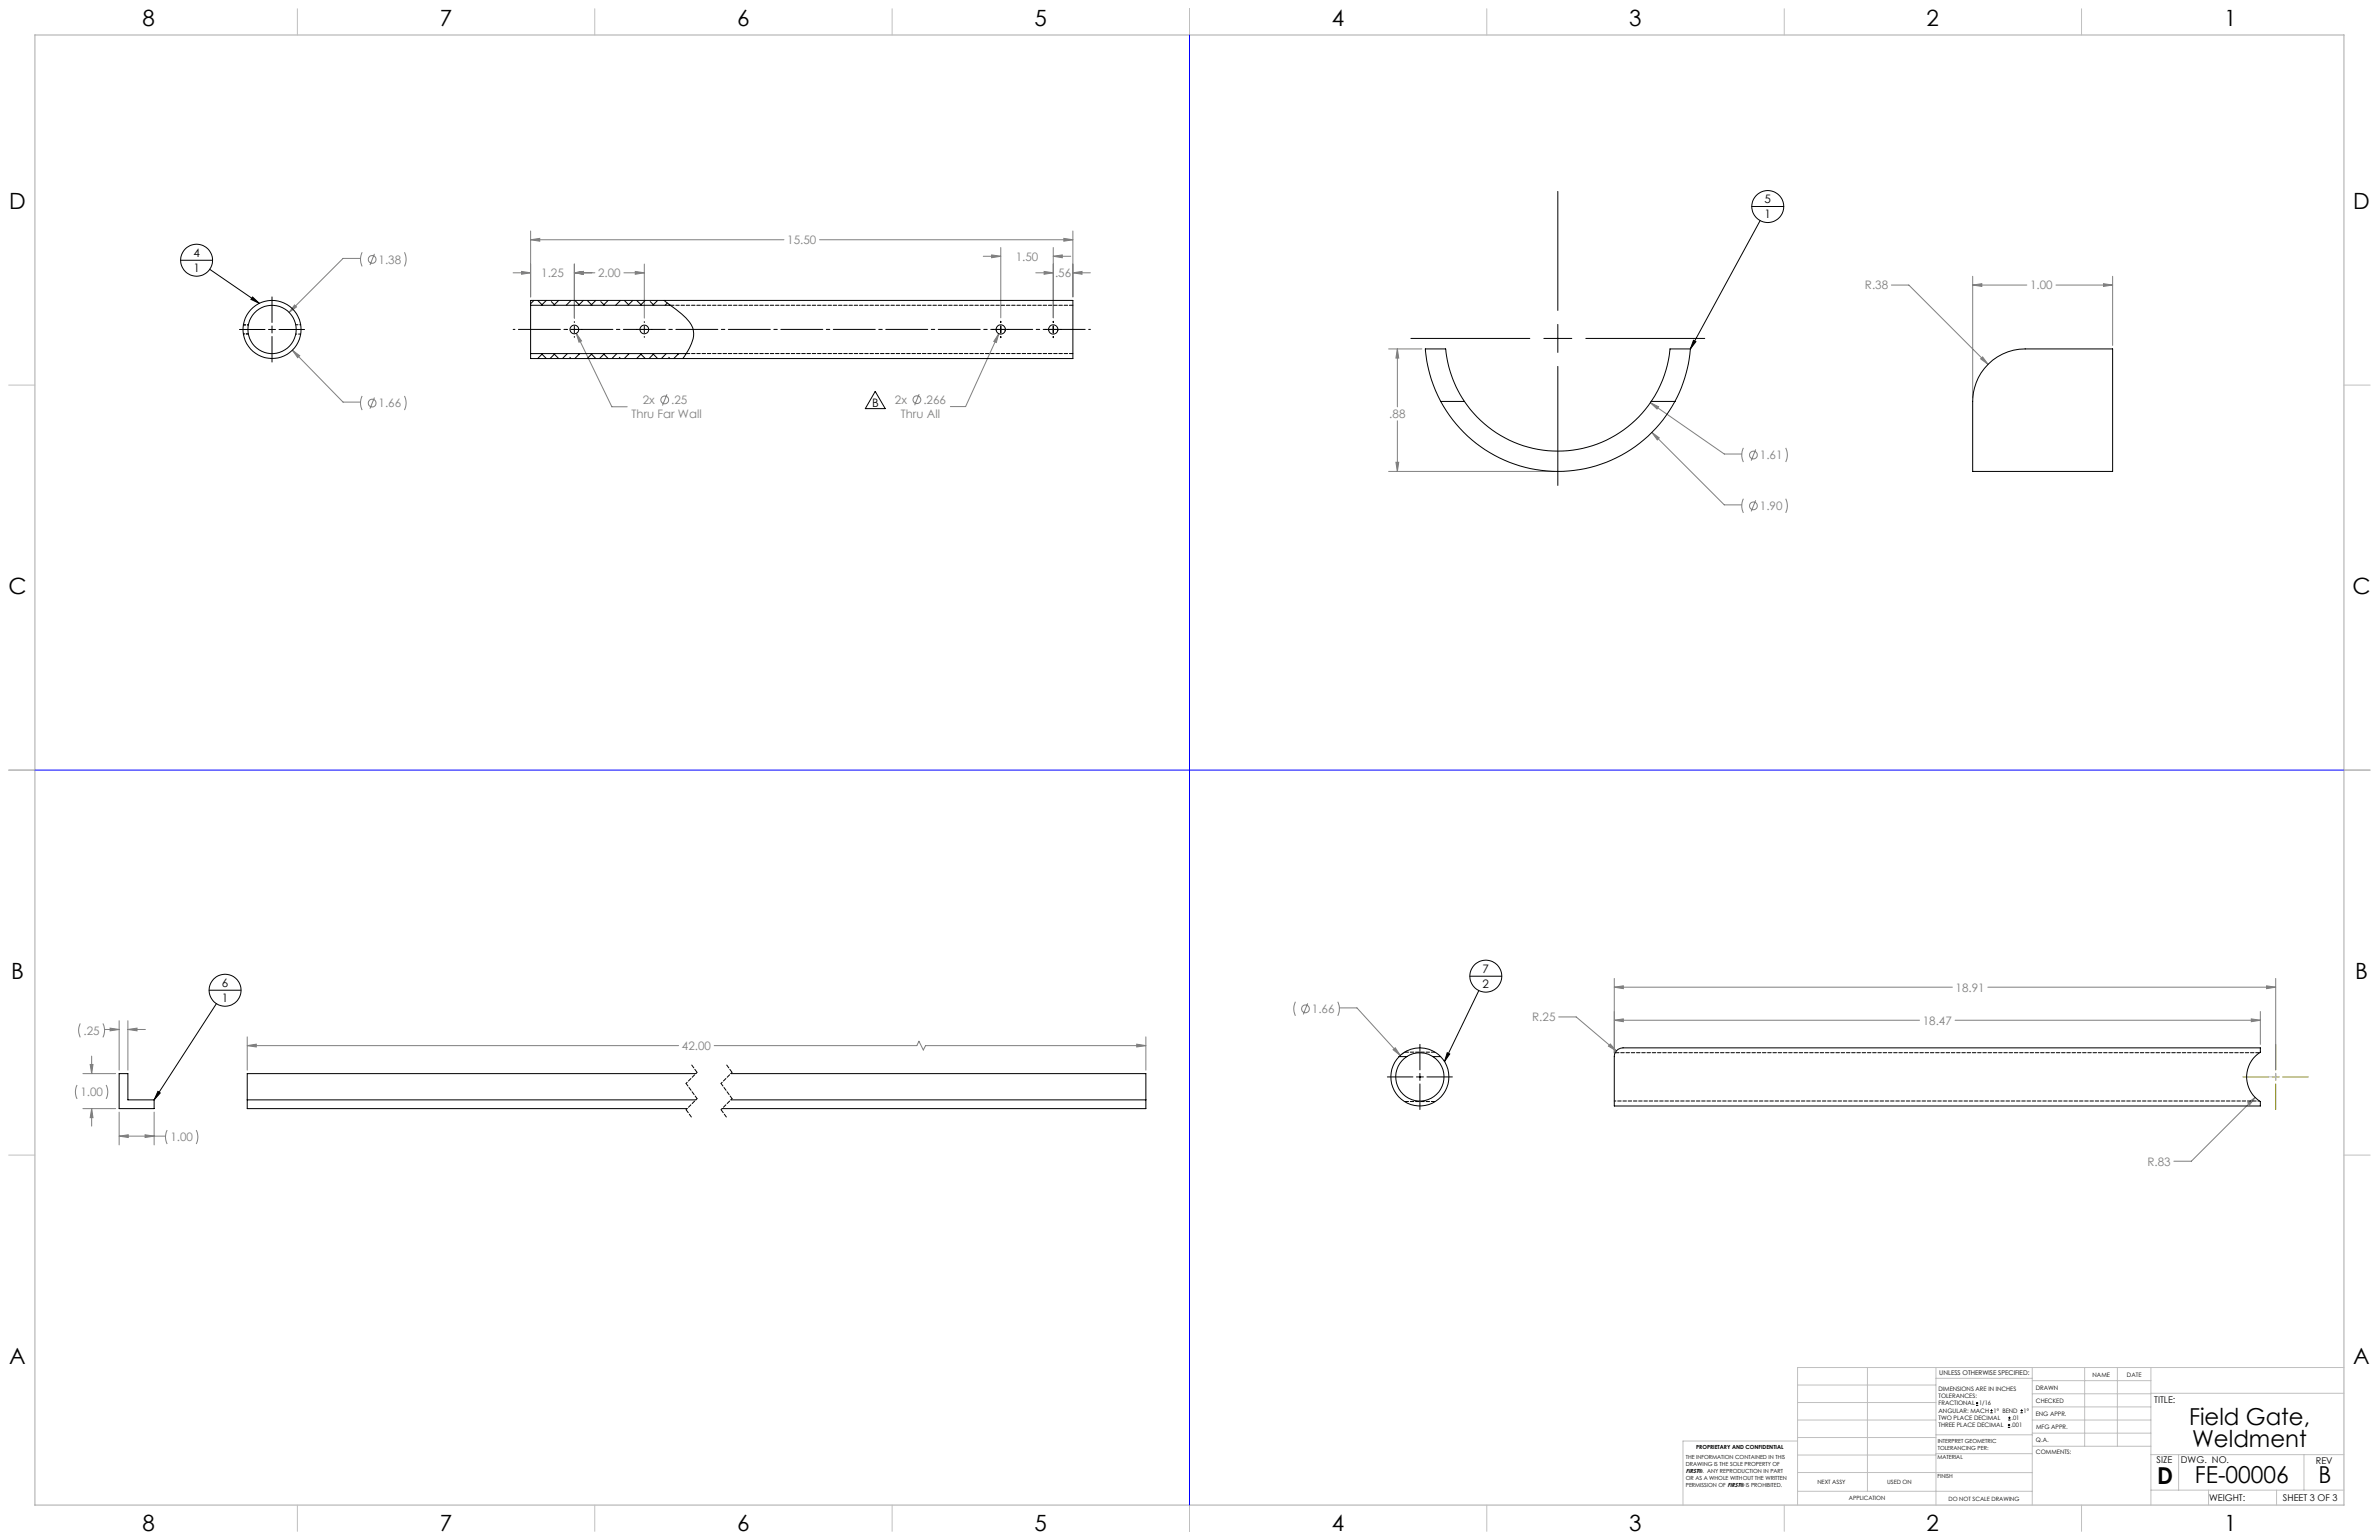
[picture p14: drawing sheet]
<svg xmlns="http://www.w3.org/2000/svg" width="864mm" height="559mm" viewBox="0 0 864 559" stroke-linecap="round" stroke-linejoin="round" font-family="sans-serif">
<defs><g id="words">
<g font-size="8.5">
<text x="794.6" y="517.1">Field Gate,</text>
<text x="795.8" y="525.2">Weldment</text>
<text x="783.1" y="538.4">D</text>
<text x="796.7" y="538.3">FE-00006</text>
<text x="841.6" y="538.3">B</text>
</g>
<g font-size="8.1">
<text x="51.7" y="9.3">8</text>
<text x="159.7" y="9.3">7</text>
<text x="267.6" y="9.3">6</text>
<text x="375.5" y="9.3">5</text>
<text x="483.5" y="9.3">4</text>
<text x="591.4" y="9.3">3</text>
<text x="699.4" y="9.3">2</text>
<text x="807.3" y="9.3">1</text>
<text x="3.3" y="76">D</text>
<text x="854.2" y="76">D</text>
<text x="3" y="215.7">C</text>
<text x="853.9" y="215.7">C</text>
<text x="4" y="355.4">B</text>
<text x="854.9" y="355.4">B</text>
<text x="3.3" y="495.1">A</text>
<text x="854.2" y="495.1">A</text>
<text x="51.7" y="555.4">8</text>
<text x="159.7" y="555.4">7</text>
<text x="267.6" y="555.4">6</text>
<text x="375.5" y="555.4">5</text>
<text x="483.5" y="555.4">4</text>
<text x="591.4" y="555.4">3</text>
<text x="699.4" y="555.4">2</text>
<text x="807.3" y="555.4">1</text>
</g>
<g font-size="4.2">
<text x="640.6" y="73.7">5</text>
<text x="640.6" y="79.1">1</text>
<text x="70.2" y="93.2">4</text>
<text x="70.2" y="98.6">1</text>
<text x="316.6" y="147.5">B</text>
<text x="538.2" y="353">7</text>
<text x="80.6" y="358.1">6</text>
<text x="538.2" y="358.4">2</text>
<text x="80.6" y="363.5">1</text>
</g>
<g font-size="4.2" fill="#7f7f7f">
<text x="285.8" y="88.6">15.50</text>
<text x="137.4" y="95.7">1.38</text>
<text x="368.7" y="94.6">1.50</text>
<text x="196.5" y="100.6">1.25</text>
<text x="217.1" y="100.6">2.00</text>
<text x="383" y="100.6">.56</text>
<text x="677" y="105">R.38</text>
<text x="737" y="105">1.00</text>
<text x="137.4" y="147.8">1.66</text>
<text x="233.3" y="146.6">2x</text>
<text x="243.6" y="146.6">.25</text>
<text x="324.8" y="146.6">2x</text>
<text x="335.2" y="146.6">.266</text>
<text x="229.3" y="151.7">Thru Far Wall</text>
<text x="327" y="151.7">Thru All</text>
<text x="504.3" y="151.8">.88</text>
<text x="638.9" y="166.7">1.61</text>
<text x="638.9" y="185.1">1.90</text>
<text x="709.9" y="359.8">18.91</text>
<text x="476.2" y="367.6">1.66</text>
<text x="556.2" y="370.6">R.25</text>
<text x="698" y="371.8">18.47</text>
<text x="30.3" y="375.5">.25</text>
<text x="247.5" y="381">42.00</text>
<text x="29.2" y="397.8">1.00</text>
<text x="61.9" y="414.2">1.00</text>
<text x="779.6" y="422.9">R.83</text>
</g>
<g font-size="3.4">
<text x="782" y="508.9">TITLE:</text>
<text x="782.9" y="531">SIZE</text>
<text x="791.7" y="531">DWG. NO.</text>
<text x="840.7" y="531.1">REV</text>
<text x="801.9" y="544.7">WEIGHT:</text>
<text x="828.7" y="544.6">SHEET 3 OF 3</text>
</g>
<text font-size="2.4" x="704" y="499.1">UNLESS OTHERWISE SPECIFIED:</text>
<g font-size="2.2">
<text x="759.6" y="499.5">NAME</text>
<text x="772.1" y="499.6">DATE</text>
<text x="703.7" y="504.7">DIMENSIONS ARE IN INCHES</text>
<text x="703.7" y="507.3">TOLERANCES:</text>
<text x="703.7" y="510">FRACTIONAL</text>
<text x="718.4" y="510">1/16</text>
<text x="739" y="504.3">DRAWN</text>
<text x="739.1" y="509.2">CHECKED</text>
<text x="703.7" y="512.6">ANGULAR: MACH</text>
<text x="703.7" y="515.3">TWO PLACE DECIMAL</text>
<text x="723.7" y="512.6">1° BEND</text>
<text x="730.2" y="515.3">.01</text>
<text x="734.6" y="512.6">1°</text>
<text x="739" y="513.9">ENG APPR.</text>
<text x="703.7" y="517.9">THREE PLACE DECIMAL</text>
<text x="730" y="517.9">.001</text>
<text x="739.1" y="518.6">MFG APPR.</text>
<text x="739.1" y="523.3">Q.A.</text>
<text x="739.1" y="527.5">COMMENTS:</text>
</g>
<g font-size="2.1">
<text x="612" y="534.5">FIRST®. ANY REPRODUCTION IN PART</text>
<text x="659.7" y="538.6">NEXT ASSY</text>
<text x="685.1" y="538.6">USED ON</text>
<text x="671.1" y="544.4">APPLICATION</text>
<text x="707.3" y="544.5">DO NOT SCALE DRAWING</text>
</g>
<g font-size="2">
<text x="615.7" y="525.8">PROPRIETARY AND CONFIDENTIAL</text>
<text x="703.4" y="523.5">INTERPRET GEOMETRIC</text>
<text x="703.4" y="526">TOLERANCING PER:</text>
<text x="612" y="529.4">THE INFORMATION CONTAINED IN THIS</text>
<text x="612" y="531.9">DRAWING IS THE SOLE PROPERTY OF</text>
<text x="703.3" y="529.6">MATERIAL</text>
<text x="612" y="537">OR AS A WHOLE WITHOUT THE WRITTEN</text>
<text x="612" y="539.5">PERMISSION OF FIRST® IS PROHIBITED.</text>
<text x="703.4" y="536.4">FINISH</text>
</g>
</g></defs>
<g fill="none" stroke="#c0c0c0" stroke-width=".36">
<path d="M108 3.2v9.5M215.9 3.2v9.5M323.9 3.2v9.5M431.8 3.2v9.5M539.7 3.2v9.5M647.7 3.2v9.5M755.6 3.2v9.5M3.1 139.7h9.6M850.9 139.7h9.5M3.1 279.4h9.6M850.9 279.4h9.5M3.1 419.1h9.6"/>
<path d="M850.9 419.1h9.5M677.9 496.2v44.9M702.8 496.2v49.9M737.7 496.2v49.9M756.7 496.2v28.6M768.6 496.2v28.6M780.8 496.2v49.9M850.9 496.2h-198.4v49.9M652.5 515.3h50.3M652.5 508.9h50.3M652.5 502.6h50.3M702.8 500.1h34.9"/>
<path d="M737.7 510.5h43.1M737.7 505.7h43.1M737.7 501h43.1M737.7 515.3h43.1M780.8 505.6h70.1M652.5 534.3l85.2 .1M652.5 528h50.3M652.5 521.6h50.3M652.5 522.9h-41.6v23.2M702.8 527.5h35M702.8 520.6h35M737.7 520h43.1"/>
<path d="M737.8 524.8h43M780.8 527.8h70.1M790.9 527.8v12.9M836.4 527.8v12.9M108 546.1v9.6M215.9 546.1v9.6M323.9 546.1v9.6M431.8 546.1v9.6M539.7 546.1v9.6M647.7 546.1v9.6M652.5 541.1h85.2M755.6 546.1v9.6"/>
<path d="M780.8 540.7h70.1M801.7 540.7v5.4M826.4 540.7v5.4"/>
</g>
<path d="M12.7 12.7h838.2v533.4h-838.2z" fill="none" stroke="#c0c0c0" stroke-width=".5"/>
<g fill="none" stroke="#7f7f7f" stroke-width=".36">
<path d="M130.9 93.8h-6.4l-19.5 19.5M131.5 91.5l-.6 2.1 .1 1.7 .5 1.4M135.9 92.1l-1.6 4.1M146.8 91.5l.6 2.4-.6 2.8M186.3 99h6.3M189.3 98.5l3.3 .5-3.3 .5zM192.6 87l3.3-.5v1zM192.6 83.8v23.9M192.6 87h92M208.5 99l3.3-.5v1zM208.5 95.8v19.6M208.5 99h7.4"/>
<path d="M226.5 99h7.4M230.6 98.5l3.3 .5-3.3 .5zM233.9 95.8v19.6M297.5 87h92M356.9 93h6.4M360 92.5l3.3 .5-3.3 .5zM363.3 89.8v25.5M376 99h6.3M379 98.5l3.3 .5-3.3 .5zM382.3 93l3.3-.5v1zM382.3 89.8v25.5M382.3 93h6.4"/>
<path d="M386.2 86.5l3.3 .5-3.3 .5zM389.5 99l3.3-.5v1zM389.5 99h6.3M389.5 83.8v23.9M106.9 110.7l.7 .7-2.6 1.9zM686.6 103.4h6.3l28.8 28.8M716.1 103.4l3.3-.5v1zM716.1 103.4h19.7M716.1 100.3v44.1M746.3 103.4h20.6M763.6 102.9l3.3 .5-3.3 .5zM766.9 100.3v25"/>
<path d="M106.1 127.1l2.7 2-.7 .7zM106.1 127.1l18.4 18.8h6.4M209.2 121l1.9 2.7-.9 .5zM209.2 121l12.9 26.6h5.6M362.6 121.1l-.9 3.2-.9-.4zM362.6 121.1l-12.1 26.4h-5.5M504.1 126.6h12M507.3 126.6l.5 3.3h-1.1zM507.3 126.6v21M719 130.2l.7-.7 2 2.7zM131.5 143.7l-.6 2 .1 1.8 .5 1.3M135.9 144.3l-1.6 4"/>
<path d="M146.8 143.7l.6 2.3-.6 2.8M242.1 143.1l-1.6 4M333.7 143l-1.7 4M507.3 152.7v18.4M599.1 146.1l3 1.5-.6 .8zM599.1 146.1l26.8 18.6h6.4M599.7 156.9l2.6 2-.7 .7zM599.7 156.9l26.2 26.3h6.4M504.1 171.1h60.1M506.7 167.7h1.1l-.5 3.4zM632.9 162.5l-.6 2.1 .1 1.7 .5 1.3M637.3 163.1l-1.6 4"/>
<path d="M648.2 162.5l.6 2.4-.6 2.7M632.9 181l-.6 2 .1 1.7 .5 1.4M637.3 181.5l-1.6 4.1M648.2 181l.6 2.3-.6 2.8M586 358.2l3.3-.5v1zM586 355v27.1M586 358.2h122.7M721.6 358.2h104.5M822.8 357.7l3.3 .5-3.3 .5zM826.1 355v33.2M29.1 371.4l-.6 2.3 .6 2.7M37.4 371.4l.6 2.3-.6 2.7"/>
<path d="M38 373.6h5.3M40 373.1l3.3 .5-3.3 .5zM43.3 370.4v17.9M46.4 373.6l3.3-.5v1zM46.4 370.4v17.9M46.4 373.6h6.4M89.7 379.4l3.3-.5v1zM89.7 376.2v12.1M89.7 379.4h156.6M259.3 379.4h73.5l.8-1.6 1.6 3.2 .8-1.6h80M412.6 378.9l3.4 .5-3.4 .5zM416 376.2v12.1"/>
<path d="M470.3 363.5l-.6 2.4 .6 2.7M474.7 364.1l-1.6 4M485.6 363.5l.6 2v1.4l-.6 1.7M486.2 365.7h6.4l15.7 17.3M565.8 369h6.4l14.5 12.4M584.6 378.8l2.1 2.6-2.8-1.8zM586 370.2l3.3-.5v1zM586 370.2h110.8M709.7 370.2h110.8M817.2 369.7l3.3 .5-3.3 .5zM820.5 367v12M28 393.7l-.6 2.4 .6 2.6"/>
<path d="M30.1 389.6h11.9M32.7 386.3h1.1l-.5 3.3zM33.3 383.2v6.4M38.5 393.7l.6 2.4-.6 2.6M505.7 380.9l.8-.7 1.8 2.8zM510.9 381.2l-2.1 1.4M818.7 398.2l-23.2 23.2h-6.4M30.1 402.3h11.9M33.3 402.3l.5 3.3h-1.1zM33.3 402.3v6.3M43.3 412.3l3.3-.5v.9zM43.3 403.5v11.9"/>
<path d="M43.3 412.3h16.8M52.7 411.8l3.3 .5-3.3 .4zM56 403.5v11.9M60.7 410.1l-.6 2.3 .6 2.7M71.2 410.1l.6 2.3-.6 2.7M815.9 400.2l2.8-2-2.1 2.7z"/>
<circle cx="135.1" cy="94.1" r="1.41"/>
<circle cx="135.1" cy="146.3" r="1.41"/>
<circle cx="241.3" cy="145.1" r="1.41"/>
<circle cx="332.8" cy="145" r="1.41"/>
<circle cx="636.5" cy="165.1" r="1.41"/>
<circle cx="636.5" cy="183.6" r="1.41"/>
<circle cx="473.9" cy="366.1" r="1.41"/>
</g>
<g fill="none" stroke="#000" stroke-width=".36">
<path d="M565.5 69.5v43.1M635.9 74.9h11.6M65.6 94.4h11.6M76.1 97.7l18 12.4M639 80l-25.4 46.6M86.9 119.6h9.3M91.7 107.8l2.4 2.3-3-1.5zM97.5 119.6h2.5M98.7 107.7v9.3M98.7 118.3v2.5M101.3 119.6h9.3M205.6 119.6h.4"/>
<path d="M207.2 119.6h2.6M208.5 116.7v.3M208.5 118.3v2.5M211 119.6h.3M231 119.6h.4M232.6 119.6h2.6M233.9 116.7v.3M233.9 118.3v2.5M236.4 119.6h.3M360.3 119.6h.5M362 119.6h2.6M363.3 116.6v.4"/>
<path d="M363.3 118.3v2.5M365.8 119.6h.5M379.4 119.6h.4M381.1 119.6h2.5M382.3 116.6v.4M382.3 118.3v2.5M384.9 119.6h.4M565.5 117.7v10.2M98.7 122.1v9.3M208.5 122.1v.3M233.9 122.1v.3M363.3 122.1v.4"/>
<path d="M382.3 122.1v.4M512.2 122.8h43.1M560.4 122.8h10.2M565.5 133v43.1M575.7 122.8h43.1M614.8 123.5l.8 .5-2 2.6zM317.7 142l3.6 6.3h-7.2zM75.9 359.3h11.6M533.6 354.2h11.5M536.8 359.4l-12.4 25.8M78.6 364.2l-22.6 34.9M515.4 379v9.2"/>
<path d="M57.3 396l.9 .6-2.2 2.5zM503.6 390.8h9.3M514.2 390.8h2.5M515.4 389.5v2.5M515.4 393.3v9.3M518 390.8h9.2M525.4 382l.9 .4-1.9 2.8z"/>
<circle cx="641.7" cy="75" r="5.8"/>
<circle cx="71.4" cy="94.4" r="5.8"/>
<circle cx="81.7" cy="359.3" r="5.8"/>
<circle cx="539.4" cy="354.2" r="5.8"/>
</g>
<path d="M395.8 119.5h-209.5" fill="none" stroke="#000" stroke-width=".36" stroke-dasharray="15.2 1.3 1.3 1.3" stroke-dashoffset="-1.9"/>
<path d="M251 386.4l2 2.7M263.7 386.4l2 2.7M249 402.7l2 2.7M261.7 402.7l2 2.7" fill="none" stroke="#000" stroke-width=".36" stroke-dasharray="1.3 .6" stroke-dashoffset="-.1"/>
<path d="M253 389.1l-4 4M253 398.7l-4 4M265.7 389.1l-4 4M265.7 398.7l-4 4" fill="none" stroke="#000" stroke-width=".36" stroke-dasharray="1.3 .6" stroke-dashoffset=".7"/>
<path d="M249 393.1l4 5.6M261.7 393.1l4 5.6" fill="none" stroke="#000" stroke-width=".36" stroke-dasharray="1.3 .6" stroke-dashoffset=".1"/>
<path d="M826.1 379v9.2M814.3 390.8h9.3M824.8 390.8h2.6M826.1 389.5v2.5M826.1 393.3v9.3M828.6 390.8h9.3" fill="none" stroke="#7f7f00" stroke-width=".36"/>
<path d="M814.1 390.7h13.3" fill="none" stroke="#c0c0c0" stroke-width=".36" stroke-dasharray="15.2 1.3 1.3 1.3" stroke-dashoffset="10.5"/>
<path d="M826.1 389.4v2.7" fill="none" stroke="#c0c0c0" stroke-width=".36" stroke-dasharray="15.2 1.3 1.3 1.3"/>
<path d="M431.8 12.7v533.4M12.7 279.4h838.2" fill="none" stroke="#00f" stroke-width=".36"/>
<path d="M91.7 107.8l2.4 2.3-3-1.5zM614.8 123.5l.8 .5-2 2.6zM57.3 396l.9 .6-2.2 2.5zM525.4 382l.9 .4-1.9 2.8z" fill="#000"/>
<g fill="#7f7f7f">
<path d="M822.8 357.7l3.3 .5-3.3 .5zM586 358.2l3.3-.5v1z"/>
<path d="M189.3 98.5l3.3 .5-3.3 .5zM208.5 99l3.3-.5v1zM208.5 99l3.3-.5v1zM230.6 98.5l3.3 .5-3.3 .5zM389.5 99l3.3-.5v1zM379 98.5l3.3 .5-3.3 .5zM382.3 93l3.3-.5v1zM360 92.5l3.3 .5-3.3 .5zM386.2 86.5l3.3 .5-3.3 .5zM192.6 87l3.3-.5v1zM209.2 121l1 3.2 .9-.5zM362.6 121.1l-1.8 2.8 .9 .4zM106.1 127.1l2 2.7 .7-.7zM106.9 110.7l-1.9 2.6 2.6-1.9zM719.7 129.5l-.7 .7 2.7 2zM763.6 102.9l3.3 .5-3.3 .5zM716.1 103.4l3.3-.5v1zM507.3 126.6l.5 3.3h-1.1zM506.7 167.7h1.1l-.5 3.4zM599.7 156.9l1.9 2.7 .7-.7zM599.1 146.1l2.4 2.3 .6-.8zM32.7 386.3h1.1l-.5 3.3zM33.3 402.3l.5 3.3h-1.1zM43.3 412.3l3.3-.5v.9zM52.7 411.8l3.3 .5-3.3 .4zM40 373.1l3.3 .5-3.3 .5zM46.4 373.6l3.3-.5v1zM412.6 378.9l3.4 .5-3.4 .5zM89.7 379.4l3.3-.5v1zM584.6 378.8l-.7 .8 2.8 1.8zM586 370.2l3.3-.5v1zM817.2 369.7l3.3 .5-3.3 .5zM815.9 400.2l.7 .7 2.1-2.7zM505.7 380.9l2.6 2.1-1.8-2.8z"/>
</g>
<g fill="none" stroke="#000" stroke-width=".36">
<path d="M192.6 110.8v17.5M192.6 110.8v-1.8h196.9v21.1h-196.9v-1.8M192.6 110.8h50.8M193.8 109l-1.2 1.2M195.2 109l1.8 1.8M198.3 109l-1.8 1.8M200.1 109.4l1.4 1.4M202.8 109l-1.8 1.8M207.3 109l-1.8 1.8M208.7 109l1.5 1.6M211.8 109l-1.8 1.8M213.1 109l1.8 1.8"/>
<path d="M216.3 109l-1.8 1.8M218.1 109.4l1.3 1.4M220.8 109l-1.8 1.8M225.2 109l-1.7 1.8M226.6 109l1.6 1.6M229.7 109l-1.7 1.8M231.1 109l1.8 1.8M234.2 109l-1.8 1.8M236 109.4l1.4 1.4M238.7 109l-1.7 1.8M241.1 109l3.2 2.4a17.6 17.6 0 0 1 7.3 8.2 11.1 11.1 0 0 1-2.5 8.8l-1.2 1.7M242.3 110l-.9 .8"/>
<path d="M192.6 128.3h56.5M196.5 128.3l1.8 1.8M197 128.3l-1.8 1.8M201 128.3l1.8 1.8M201.5 128.3l-1.8 1.8M206 128.3l-1.8 1.8M206.9 129.6l.4 .5M210 128.3l.2 .2M210.4 128.3l-1.7 1.8M214.5 128.3l1.8 1.8M214.9 128.3l-1.8 1.8M219 128.3l1.8 1.8"/>
<path d="M219.4 128.3l-1.8 1.8M223.9 128.3l-1.8 1.8M224.8 129.6l.4 .5M228 128.3l.2 .2M228.4 128.3l-1.8 1.8M232.4 128.3l1.8 1.8M232.9 128.3l-1.8 1.8M237 128.3l1.7 1.8M237.4 128.3l-1.8 1.8M241.9 128.3l-1.8 1.8M242.8 129.6l.4 .5M245.9 128.3l.2 .2"/>
<path d="M246.4 128.3l-1.8 1.8M721.8 132.1a19 19 0 0 1 13.4-5.5h31.7v44.5h-50.8v-17.2a66 66 0 0 1 .7-13.2 18.3 18.3 0 0 1 5-8.6zM523 145.7a47.9 47.9 0 0 1-5.6-19.1h7.4a40.8 40.8 0 0 0 6.8 19.1M523 145.7a48.3 48.3 0 0 0 85 0M523 145.7h8.6M531.6 145.7a40.9 40.9 0 0 0 67.8 0M599.4 145.7a39.9 39.9 0 0 0 6.8-19.1h7.4v.5a48.6 48.6 0 0 1-5.6 18.6M599.4 145.7h8.6M43.3 389.6h3.1v9.5h9.6v3.2h-12.7zM89.7 399.1h162.9M252.6 389.6h-162.9v12.7h159.7M265.3 399.1h150.7"/>
<path d="M265.3 389.6h150.7v12.7h-153.9M507.9 383.4a10.5 10.5 0 0 1 15.1 0M507.9 383.4a10.5 10.5 0 0 0 .1 14.8 10.5 10.5 0 0 0 14.8 0 10.5 10.5 0 0 0 .2-14.8M507.9 383.4h2.8M510.7 383.4a8.7 8.7 0 0 1 9.5 0M510.7 383.4a8.8 8.8 0 0 0-1.9 13.1 8.8 8.8 0 0 0 13.3 0 8.8 8.8 0 0 0-1.9-13.1M520.2 383.4h2.8M586.8 381.3a3.2 3.2 0 0 1 2.4-1.1h231.3v1.6a10.5 10.5 0 0 0 0 17.9v1.6h-234.5v-16.9a3.7 3.7 0 0 1 .8-3.1zM717.3 510h.8M717.3 509.1h.8M717.7 508.7v.9M722.5 512.6h.8"/>
<path d="M722.5 511.8h.8M722.9 511.4v.8M728.9 517.9h.8M728.9 517.1h.8M729 515.3h.9M729 514.5h.9M729.3 516.7v.8M729.4 514v.9M733.5 512.6h.8M733.5 511.8h.8M733.9 511.4v.8"/>
<circle cx="98.8" cy="119.5" r="10.5"/>
<circle cx="98.8" cy="119.5" r="8.8"/>
<circle cx="208.5" cy="119.5" r="1.59"/>
<circle cx="233.9" cy="119.5" r="1.59"/>
<circle cx="363.3" cy="119.5" r="1.7"/>
<circle cx="382.3" cy="119.5" r="1.7"/>
</g>
<path d="M361.6 119.5v-.1M361.6 119.8v-.3M380.7 119.5v-.1M380.7 119.8v-.3M389.5 110.8h-146.1M249.1 128.3h140.4" fill="none" stroke="#000" stroke-width=".36" stroke-dasharray="1.3 .6"/>
<path d="M365 119.4l-.2 .7M384 119.4l-.1 .7" fill="none" stroke="#000" stroke-width=".36" stroke-dasharray="1.3 .6" stroke-dashoffset=".4"/>
<path d="M90.1 117.9h-1.8M90.2 117.8h-1.8M109.2 117.8h-1.8M88.3 121.1h1.8M88.4 121.2h1.8M107.4 121.2h1.8" fill="none" stroke="#000" stroke-width=".36" stroke-dasharray="1.3 .6" stroke-dashoffset=".9"/>
<path d="M586 399.5h234.2" fill="none" stroke="#000" stroke-width=".36" stroke-dasharray="1.3 .6" stroke-dashoffset=".7"/>
<path d="M820.3 382h-234" fill="none" stroke="#000" stroke-width=".36" stroke-dasharray="1.3 .6" stroke-dashoffset="-.1"/>
<path d="M509.9 381.8h11.1M521 399.7h-11.1" fill="none" stroke="#000" stroke-width=".36" stroke-dasharray="1.3 .6" stroke-dashoffset="-.2"/>
<use href="#words"/>
</svg>
